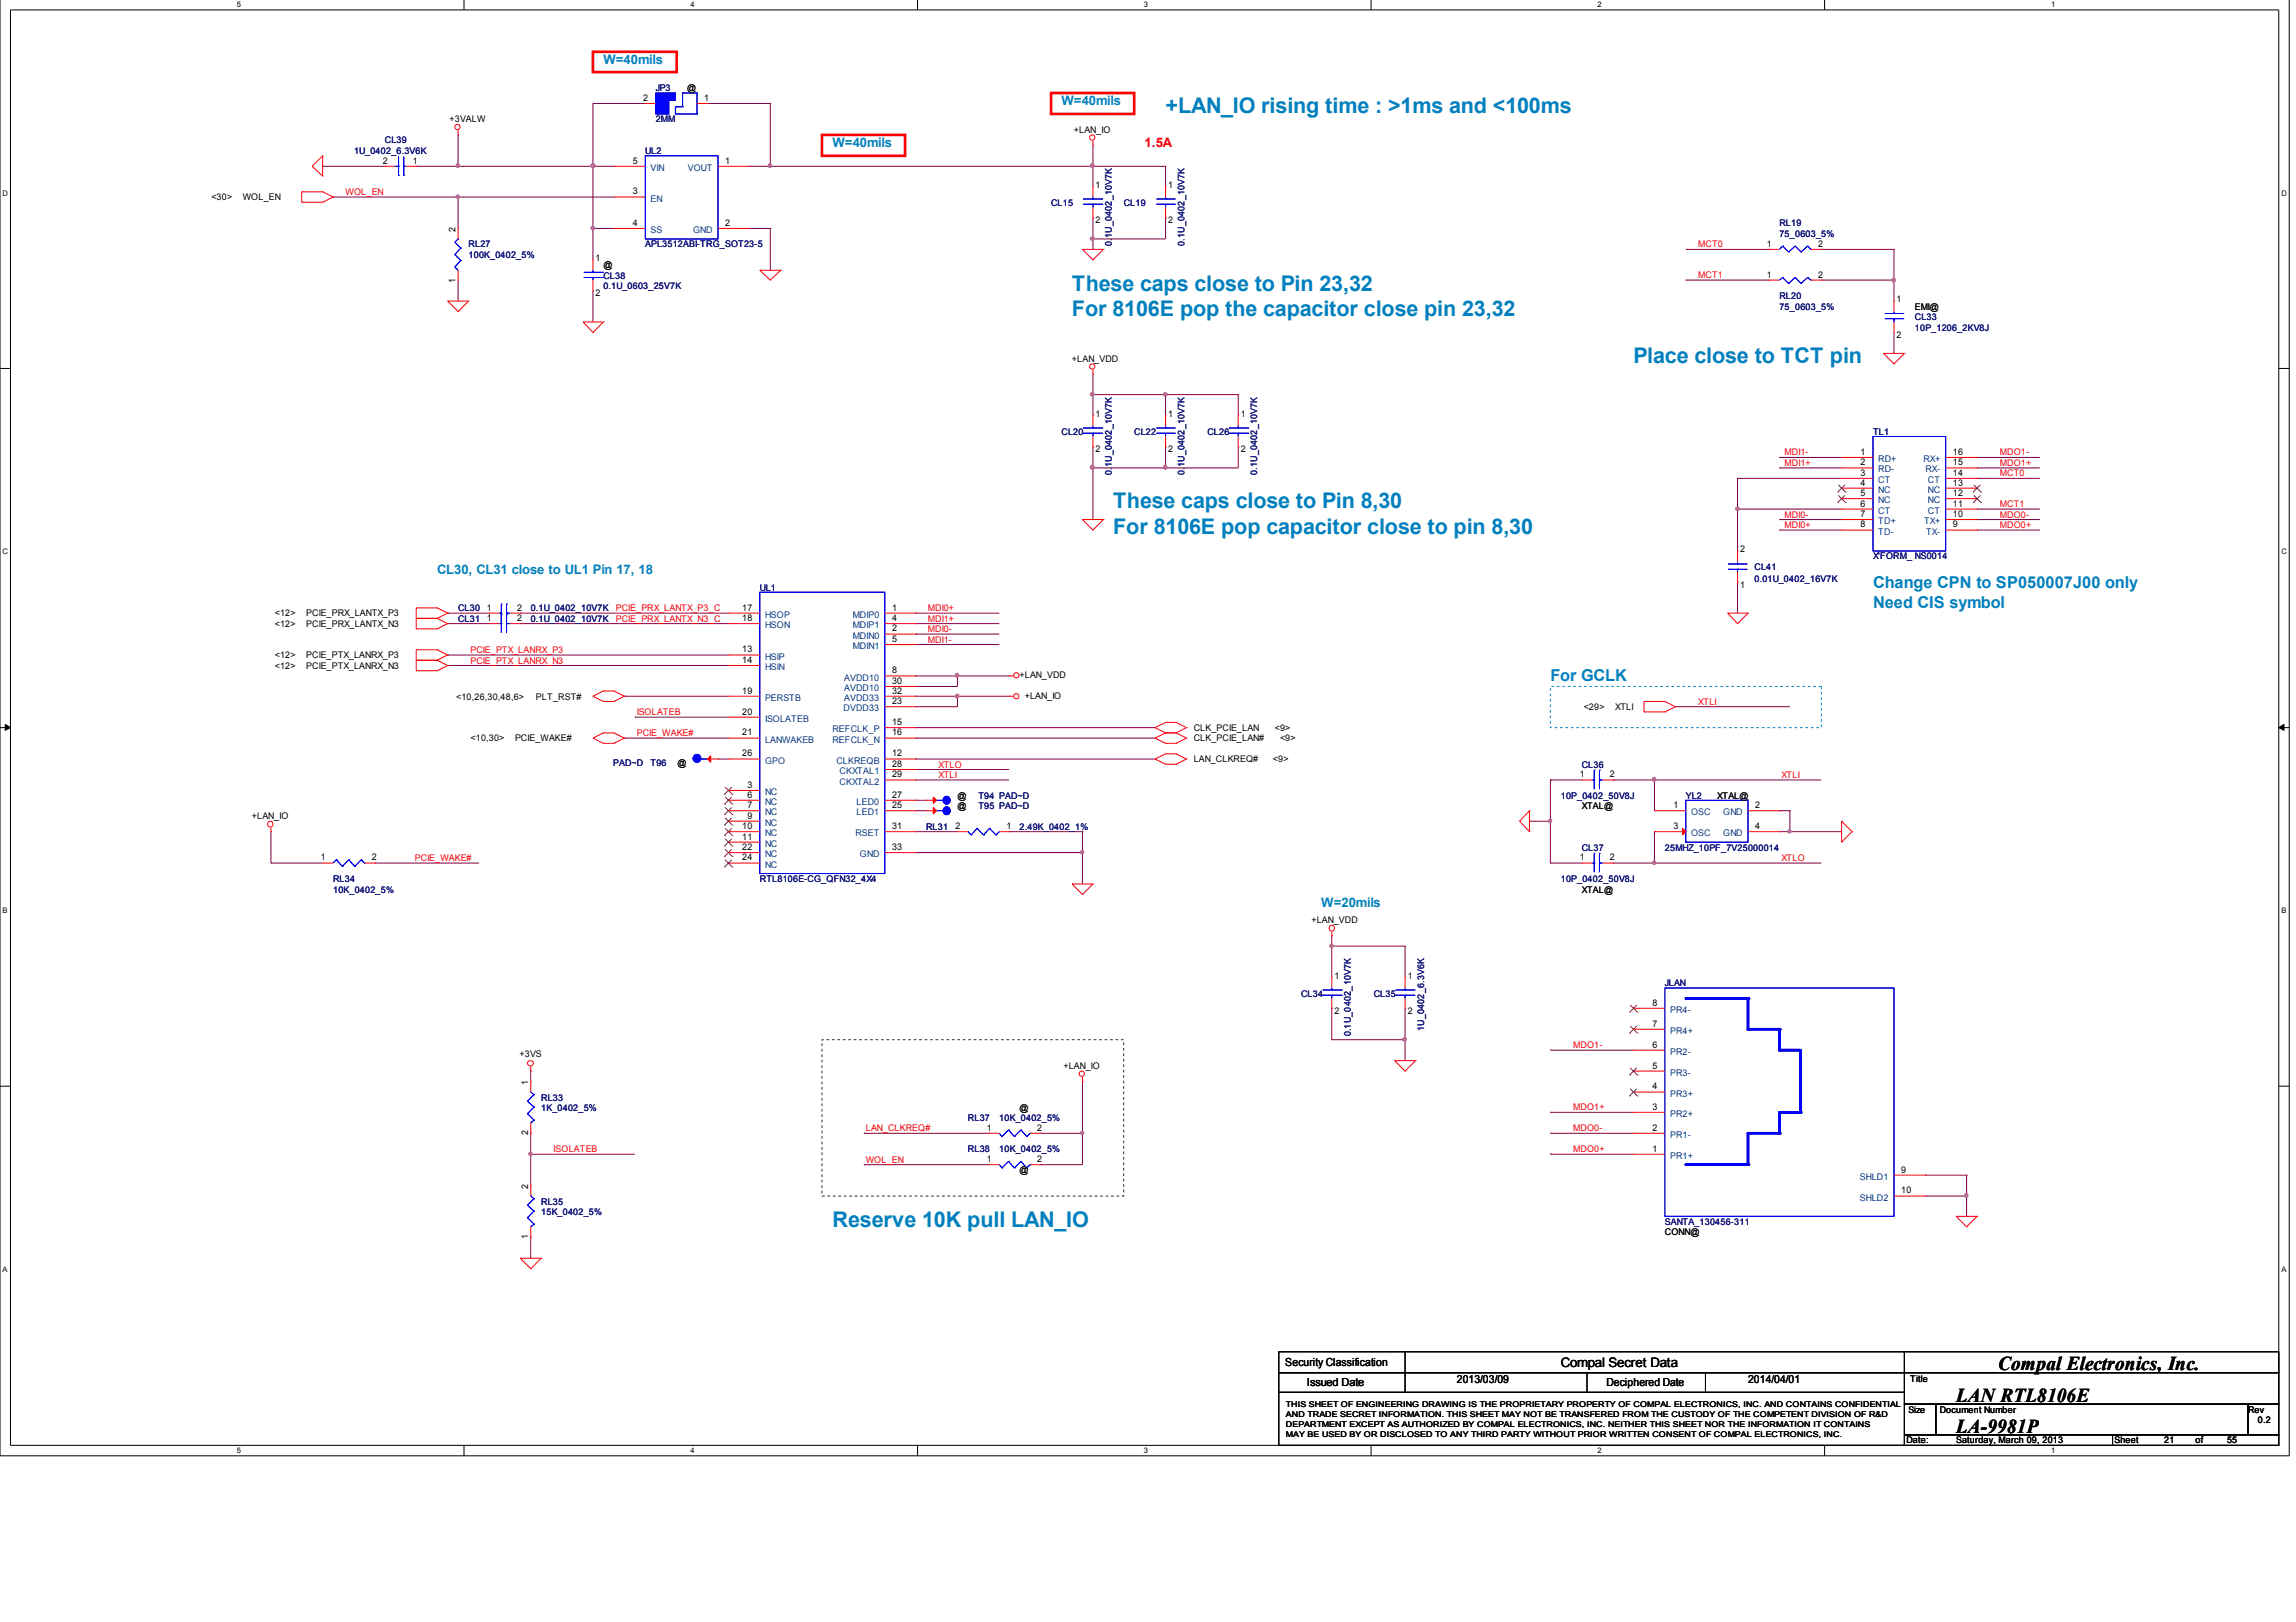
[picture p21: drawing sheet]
<svg xmlns="http://www.w3.org/2000/svg" width="297mm" height="210mm" viewBox="0 0 297 210" stroke-linecap="round" stroke-linejoin="round" font-family="sans-serif">
<defs><g id="words">
<g font-size="2.8" fill="#0080c0">
<text x="150.8" y="14.7">+LAN_IO rising time : &gt;1ms and &lt;100ms</text>
<text x="138.7" y="37.6">These caps close to Pin 23,32</text>
<text x="138.7" y="40.9">For 8106E pop the capacitor close pin 23,32</text>
<text x="211.3" y="47">Place close to TCT pin</text>
<text x="144" y="65.8">These caps close to Pin 8,30</text>
<text x="144" y="69.1">For 8106E pop capacitor close to pin 8,30</text>
<text x="107.7" y="158.8">Reserve 10K pull LAN_IO</text>
</g>
<g font-size="2.5">
<text x="258.5" y="177.3">Compal Electronics, Inc.</text>
<text x="253.1" y="185.4">LA-9981P</text>
<text x="253.1" y="181.4">LAN RTL8106E</text>
</g>
<g font-size="2.1" fill="#0080c0">
<text x="242.3" y="76">Change CPN to SP050007J00 only</text>
<text x="242.3" y="78.7">Need CIS symbol</text>
<text x="200.6" y="88.2">For GCLK</text>
</g>
<g font-size="1.7" fill="#0080c0">
<text x="78.1" y="8.3">W=40mils</text>
<text x="137.3" y="13.6">W=40mils</text>
<text x="107.7" y="19.1">W=40mils</text>
<text x="56.6" y="74.3">CL30, CL31 close to UL1 Pin 17, 18</text>
<text x="170.9" y="117.4">W=20mils</text>
</g>
<text font-size="1.7" fill="#f00" x="148.1" y="19.1">1.5A</text>
<text font-size="1.7" x="201.9" y="177">Compal Secret Data</text>
<g font-size="1.4">
<text x="166.3" y="176.7">Security Classification</text>
<text x="169.1" y="179.3">Issued Date</text>
<text x="188.5" y="178.9">2013/03/09</text>
<text x="207.9" y="179.4">Deciphered Date</text>
<text x="226.1" y="178.9">2014/04/01</text>
</g>
<g font-size="1.2" fill="#000080">
<text x="84.8" y="11.8">JP3</text>
<text x="84.8" y="15.8">2MM</text>
<text x="45.8" y="19.9">1U_0402_6.3V6K</text>
<text x="49.8" y="18.6">CL39</text>
<text x="83.5" y="19.9">UL2</text>
<text x="136" y="26.6">CL15</text>
<text x="145.4" y="26.6">CL19</text>
<text x="230.2" y="29.3">RL19</text>
<text x="60.6" y="32">RL27</text>
<text x="60.6" y="33.4">100K_0402_5%</text>
<text x="83.5" y="32">APL3512ABI-TRG_SOT23-5</text>
<text x="143.8" y="31.8" transform="rotate(-90 143.8 31.8)">0.1U_0402_10V7K</text>
<text x="153.2" y="31.8" transform="rotate(-90 153.2 31.8)">0.1U_0402_10V7K</text>
<text x="230.2" y="30.7">75_0603_5%</text>
<text x="78.1" y="36.1">CL38</text>
<text x="78.1" y="37.4">0.1U_0603_25V7K</text>
<text x="230.2" y="38.7">RL20</text>
<text x="230.2" y="40.1">75_0603_5%</text>
<text x="247.7" y="41.4">CL33</text>
<text x="247.7" y="42.8">10P_1206_2KV8J</text>
<text x="137.3" y="56.2">CL20</text>
<text x="146.7" y="56.2">CL22</text>
<text x="156.2" y="56.2">CL26</text>
<text x="242.3" y="56.2">TL1</text>
<text x="143.8" y="61.5" transform="rotate(-90 143.8 61.5)">0.1U_0402_10V7K</text>
<text x="153.2" y="61.5" transform="rotate(-90 153.2 61.5)">0.1U_0402_10V7K</text>
<text x="162.6" y="61.5" transform="rotate(-90 162.6 61.5)">0.1U_0402_10V7K</text>
<text x="98.3" y="76.5">UL1</text>
<text x="227" y="73.8">CL41</text>
<text x="227" y="75.4">0.01U_0402_16V7K</text>
<text x="242.3" y="72.4">X'FORM_ NS0014</text>
<text x="59.3" y="80.4">CL31</text>
<text x="59.3" y="79.1">CL30</text>
<text x="68.7" y="80.4">0.1U_0402_10V7K</text>
<text x="68.7" y="79.1">0.1U_0402_10V7K</text>
<text x="79.3" y="99.1">PAD~D</text>
<text x="84.2" y="99.1">T96</text>
<text x="204.6" y="99.3">CL36</text>
<text x="119.8" y="107.4">RL31</text>
<text x="126.6" y="103.4">T94 PAD~D</text>
<text x="126.6" y="104.7">T95 PAD~D</text>
<text x="131.9" y="107.4">2.49K_0402_1%</text>
<text x="201.9" y="103.4">10P_0402_50V8J</text>
<text x="218.1" y="103.4">YL2</text>
<text x="204.6" y="110.1">CL37</text>
<text x="215.4" y="110.1">25MHZ_10PF_7V25000014</text>
<text x="43.1" y="114.1">RL34</text>
<text x="43.1" y="115.5">10K_0402_5%</text>
<text x="98.3" y="114.1">RTL8106E-CG_QFN32_4X4</text>
<text x="201.9" y="114.1">10P_0402_50V8J</text>
<text x="168.3" y="129">CL34</text>
<text x="177.7" y="129">CL35</text>
<text x="215.4" y="127.6">JLAN</text>
<text x="174.8" y="134.1" transform="rotate(-90 174.8 134.1)">0.1U_0402_10V7K</text>
<text x="184.2" y="133.4" transform="rotate(-90 184.2 133.4)">1U_0402_6.3V6K</text>
<text x="70" y="142.4">RL33</text>
<text x="70" y="143.8">1K_0402_5%</text>
<text x="125.2" y="149.1">RL38</text>
<text x="125.2" y="145">RL37</text>
<text x="129.3" y="149.1">10K_0402_5%</text>
<text x="129.3" y="145">10K_0402_5%</text>
<text x="70" y="155.9">RL35</text>
<text x="70" y="157.2">15K_0402_5%</text>
<text x="215.4" y="158.5">SANTA_130456-311</text>
</g>
<g font-size="1.2">
<text x="88.9" y="11.8">@</text>
<text x="58.2" y="15.8">+3VALW</text>
<text x="83.2" y="13.1">2</text>
<text x="91.1" y="13.1">1</text>
<text x="138.9" y="17.2">+LAN_IO</text>
<text x="49.5" y="21.2">2</text>
<text x="53.4" y="21.2">1</text>
<text x="81.9" y="21.2">5</text>
<text x="93.8" y="21.2">1</text>
<text x="27.3" y="25.9">&lt;30&gt;</text>
<text x="31.4" y="25.9">WOL_EN</text>
<text x="58.9" y="30" transform="rotate(-90 58.9 30)">2</text>
<text x="81.9" y="29.2">4</text>
<text x="81.9" y="25.2">3</text>
<text x="93.8" y="29.2">2</text>
<text x="141.7" y="24.3">1</text>
<text x="141.7" y="28.9">2</text>
<text x="151.1" y="24.3">1</text>
<text x="151.1" y="28.9">2</text>
<text x="77" y="33.8">1</text>
<text x="78.1" y="34.7">@</text>
<text x="228.6" y="31.9">1</text>
<text x="228.6" y="35.9">1</text>
<text x="235.2" y="31.9">2</text>
<text x="235.2" y="35.9">2</text>
<text x="58.9" y="36.6" transform="rotate(-90 58.9 36.6)">1</text>
<text x="77" y="38.3">2</text>
<text x="245.4" y="39.1">1</text>
<text x="247.7" y="40.1">EMI@</text>
<text x="138.7" y="46.8">+LAN_VDD</text>
<text x="245.4" y="43.7">2</text>
<text x="141.7" y="53.9">1</text>
<text x="151.1" y="53.9">1</text>
<text x="160.5" y="53.9">1</text>
<text x="141.7" y="58.5">2</text>
<text x="151.1" y="58.5">2</text>
<text x="160.5" y="58.5">2</text>
<text x="240.7" y="58.9">1</text>
<text x="252.6" y="58.9">16</text>
<text x="240.7" y="60.2">2</text>
<text x="240.7" y="61.6">3</text>
<text x="240.7" y="65.5">6</text>
<text x="240.7" y="62.8">4</text>
<text x="240.7" y="64.2">5</text>
<text x="252.6" y="65.5">11</text>
<text x="252.6" y="61.6">14</text>
<text x="252.6" y="60.2">15</text>
<text x="252.6" y="62.8">13</text>
<text x="252.6" y="64.2">12</text>
<text x="225.1" y="71.5">2</text>
<text x="240.7" y="66.9">7</text>
<text x="240.7" y="68.3">8</text>
<text x="252.6" y="68.3">9</text>
<text x="252.6" y="66.9">10</text>
<text x="225.1" y="76">1</text>
<text x="35.6" y="79.8">&lt;12&gt;</text>
<text x="35.6" y="81.1">&lt;12&gt;</text>
<text x="39.6" y="79.8">PCIE_PRX_LANTX_P3</text>
<text x="39.6" y="81.1">PCIE_PRX_LANTX_N3</text>
<text x="63" y="80.4">1</text>
<text x="63" y="79">1</text>
<text x="66.9" y="80.4">2</text>
<text x="66.9" y="79">2</text>
<text x="96" y="79">17</text>
<text x="96" y="80.4">18</text>
<text x="115.4" y="79">1</text>
<text x="115.4" y="80.4">4</text>
<text x="115.4" y="81.7">2</text>
<text x="115.4" y="83.1">5</text>
<text x="35.6" y="85.2">&lt;12&gt;</text>
<text x="35.6" y="86.5">&lt;12&gt;</text>
<text x="39.6" y="85.2">PCIE_PTX_LANRX_P3</text>
<text x="39.6" y="86.5">PCIE_PTX_LANRX_N3</text>
<text x="96" y="84.4">13</text>
<text x="96" y="85.8">14</text>
<text x="96" y="89.8">19</text>
<text x="115.4" y="87.1">8</text>
<text x="115.4" y="88.5">30</text>
<text x="115.4" y="89.8">32</text>
<text x="131.9" y="87.7">+LAN_VDD</text>
<text x="59" y="90.5">&lt;10,26,30,48,6&gt;</text>
<text x="60.9" y="95.9">&lt;10,30&gt;</text>
<text x="66.6" y="95.9">PCIE_WAKE#</text>
<text x="69.3" y="90.5">PLT_RST#</text>
<text x="96" y="92.5">20</text>
<text x="96" y="95.2">21</text>
<text x="115.4" y="91.1">23</text>
<text x="115.4" y="93.8">15</text>
<text x="115.4" y="95.2">16</text>
<text x="132.6" y="90.4">+LAN_IO</text>
<text x="154.4" y="94.6">CLK_PCIE_LAN</text>
<text x="154.4" y="95.9">CLK_PCIE_LAN#</text>
<text x="164.9" y="94.6">&lt;9&gt;</text>
<text x="165.6" y="95.9">&lt;9&gt;</text>
<text x="204.9" y="91.9">&lt;29&gt;</text>
<text x="209" y="91.9">XTLI</text>
<text x="87.6" y="99.1">@</text>
<text x="96" y="97.9">26</text>
<text x="96.7" y="102">3</text>
<text x="115.4" y="97.9">12</text>
<text x="115.4" y="99.2">28</text>
<text x="115.4" y="100.6">29</text>
<text x="154.4" y="98.7">LAN_CLKREQ#</text>
<text x="164.7" y="98.7">&lt;9&gt;</text>
<text x="204.4" y="100.6">1</text>
<text x="208.3" y="100.6">2</text>
<text x="32.6" y="106">+LAN_IO</text>
<text x="96" y="107.3">10</text>
<text x="96.7" y="103.2">6</text>
<text x="96.7" y="104.6">7</text>
<text x="96.7" y="105.9">9</text>
<text x="115.4" y="103.2">27</text>
<text x="115.4" y="104.6">25</text>
<text x="115.4" y="107.3">31</text>
<text x="123.6" y="107.3">2</text>
<text x="123.9" y="103.4">@</text>
<text x="123.9" y="104.7">@</text>
<text x="130.2" y="107.3">1</text>
<text x="204.6" y="104.7">XTAL@</text>
<text x="216.5" y="104.6">1</text>
<text x="216.5" y="107.3">3</text>
<text x="222.2" y="103.4">XTAL@</text>
<text x="227.1" y="104.6">2</text>
<text x="227.1" y="107.3">4</text>
<text x="41.5" y="111.4">1</text>
<text x="48.1" y="111.4">2</text>
<text x="96" y="108.6">11</text>
<text x="96" y="110">22</text>
<text x="96" y="111.4">24</text>
<text x="115.4" y="110">33</text>
<text x="204.4" y="111.4">1</text>
<text x="208.3" y="111.4">2</text>
<text x="169.7" y="119.5">+LAN_VDD</text>
<text x="204.6" y="115.5">XTAL@</text>
<text x="172.6" y="126.7">1</text>
<text x="172.6" y="131.2">2</text>
<text x="182.1" y="126.7">1</text>
<text x="182.1" y="131.2">2</text>
<text x="213.8" y="130.1">8</text>
<text x="67.2" y="136.8">+3VS</text>
<text x="213.8" y="135.6">6</text>
<text x="213.8" y="132.9">7</text>
<text x="68.3" y="140.4" transform="rotate(-90 68.3 140.4)">1</text>
<text x="131.9" y="143.8">@</text>
<text x="137.6" y="138.4">+LAN_IO</text>
<text x="213.8" y="143.6">3</text>
<text x="213.8" y="141">4</text>
<text x="213.8" y="138.3">5</text>
<text x="68.3" y="146.9" transform="rotate(-90 68.3 146.9)">2</text>
<text x="127.7" y="146.3">1</text>
<text x="134.2" y="146.3">2</text>
<text x="213.8" y="146.3">2</text>
<text x="213.8" y="149">1</text>
<text x="68.3" y="153.9" transform="rotate(-90 68.3 153.9)">2</text>
<text x="127.7" y="150.4">1</text>
<text x="131.9" y="151.8">@</text>
<text x="134.2" y="150.4">2</text>
<text x="246" y="154.4">10</text>
<text x="246" y="151.7">9</text>
<text x="68.3" y="160.4" transform="rotate(-90 68.3 160.4)">1</text>
<text x="215.4" y="159.9">CONN@</text>
<text x="247.1" y="178.8">Title</text>
<text x="246.9" y="182.8">Size</text>
<text x="251" y="182.8">Document Number</text>
<text x="290.8" y="182.8">Rev</text>
<text x="292.1" y="184.2">0.2</text>
<text x="246.6" y="186.8">Date:</text>
<text x="253.1" y="186.8">Saturday, March 09, 2013</text>
<text x="273.6" y="186.8">Sheet</text>
<text x="280" y="186.8">21</text>
<text x="284.1" y="186.8">of</text>
<text x="288.1" y="186.8">55</text>
</g>
<g font-size="1.2" fill="#004080">
<text x="84.2" y="22.1">VIN</text>
<text x="89" y="22.1">VOUT</text>
<text x="84.2" y="26.1">EN</text>
<text x="84.2" y="30.2">SS</text>
<text x="89.7" y="30.2">GND</text>
<text x="243" y="59.8">RD+</text>
<text x="248.8" y="59.8">RX+</text>
<text x="243" y="61.1">RD-</text>
<text x="243" y="62.5">CT</text>
<text x="243" y="63.8">NC</text>
<text x="243" y="65.1">NC</text>
<text x="249.1" y="61.1">RX-</text>
<text x="249.4" y="62.5">CT</text>
<text x="249.4" y="63.8">NC</text>
<text x="249.4" y="65.1">NC</text>
<text x="243" y="66.5">CT</text>
<text x="243" y="67.8">TD+</text>
<text x="243" y="69.2">TD-</text>
<text x="248.9" y="67.8">TX+</text>
<text x="249.2" y="69.2">TX-</text>
<text x="249.4" y="66.5">CT</text>
<text x="99" y="79.9">HSOP</text>
<text x="99" y="81.3">HSON</text>
<text x="110.3" y="79.9">MDIP0</text>
<text x="110.3" y="81.3">MDIP1</text>
<text x="110.3" y="82.6">MDIN0</text>
<text x="99" y="85.4">HSIP</text>
<text x="99" y="86.7">HSIN</text>
<text x="109.2" y="88.1">AVDD10</text>
<text x="109.2" y="89.4">AVDD10</text>
<text x="110.3" y="84">MDIN1</text>
<text x="99" y="90.7">PERSTB</text>
<text x="99" y="93.4">ISOLATEB</text>
<text x="107.7" y="94.8">REFCLK_P</text>
<text x="109.1" y="92">DVDD33</text>
<text x="109.2" y="90.7">AVDD33</text>
<text x="99" y="96.1">LANWAKEB</text>
<text x="99" y="98.8">GPO</text>
<text x="107.7" y="96.1">REFCLK_N</text>
<text x="108.2" y="98.8">CLKREQB</text>
<text x="108.6" y="100.2">CKXTAL1</text>
<text x="108.6" y="101.5">CKXTAL2</text>
<text x="99" y="102.9">NC</text>
<text x="99" y="104.2">NC</text>
<text x="99" y="105.5">NC</text>
<text x="99" y="106.9">NC</text>
<text x="110.8" y="104.2">LED0</text>
<text x="110.8" y="105.5">LED1</text>
<text x="218.8" y="105.5">OSC</text>
<text x="222.9" y="105.5">GND</text>
<text x="99" y="108.2">NC</text>
<text x="99" y="109.6">NC</text>
<text x="99" y="110.9">NC</text>
<text x="99" y="112.3">NC</text>
<text x="110.7" y="108.2">RSET</text>
<text x="111.3" y="110.9">GND</text>
<text x="218.8" y="108.2">OSC</text>
<text x="222.9" y="108.2">GND</text>
<text x="216.1" y="131.1">PR4-</text>
<text x="216.1" y="136.5">PR2-</text>
<text x="216.1" y="133.8">PR4+</text>
<text x="216.1" y="141.9">PR3+</text>
<text x="216.1" y="139.2">PR3-</text>
<text x="216.1" y="147.2">PR1-</text>
<text x="216.1" y="150">PR1+</text>
<text x="216.1" y="144.5">PR2+</text>
<text x="240.6" y="155.4">SHLD2</text>
<text x="240.6" y="152.7">SHLD1</text>
</g>
<g font-size="1.2" fill="#f00">
<text x="44.7" y="25.2">WOL_EN</text>
<text x="219.7" y="36">MCT1</text>
<text x="219.7" y="32">MCT0</text>
<text x="230.9" y="58.9">MDI1-</text>
<text x="258.7" y="58.9">MDO1-</text>
<text x="230.9" y="60.3">MDI1+</text>
<text x="258.7" y="61.7">MCT0</text>
<text x="258.7" y="65.6">MCT1</text>
<text x="258.7" y="60.3">MDO1+</text>
<text x="230.9" y="67">MDI0-</text>
<text x="230.9" y="68.3">MDI0+</text>
<text x="258.7" y="67">MDO0-</text>
<text x="258.7" y="68.3">MDO0+</text>
<text x="79.7" y="79.1">PCIE_PRX_LANTX_P3_C</text>
<text x="79.7" y="80.4">PCIE_PRX_LANTX_N3_C</text>
<text x="120.1" y="83.2">MDI1-</text>
<text x="120.1" y="80.4">MDI1+</text>
<text x="120.1" y="81.8">MDI0-</text>
<text x="120.1" y="79.1">MDI0+</text>
<text x="60.9" y="84.5">PCIE_PTX_LANRX_P3</text>
<text x="60.9" y="85.9">PCIE_PTX_LANRX_N3</text>
<text x="82.4" y="92.6">ISOLATEB</text>
<text x="82.4" y="95.3">PCIE_WAKE#</text>
<text x="219.7" y="91.2">XTLI</text>
<text x="121.4" y="99.3">XTLO</text>
<text x="121.4" y="100.7">XTLI</text>
<text x="230.5" y="100.7">XTLI</text>
<text x="53.7" y="111.4">PCIE_WAKE#</text>
<text x="230.5" y="111.4">XTLO</text>
<text x="203.5" y="135.7">MDO1-</text>
<text x="203.5" y="143.7">MDO1+</text>
<text x="71.6" y="149.1">ISOLATEB</text>
<text x="112" y="146.4">LAN_CLKREQ#</text>
<text x="203.5" y="146.4">MDO0-</text>
<text x="203.5" y="149.1">MDO0+</text>
<text x="112" y="150.5">WOL_EN</text>
</g>
<g font-size="1">
<text x="30.6" y=".9">5</text>
<text x="89.3" y=".9">4</text>
<text x="148" y=".9">3</text>
<text x="206.7" y=".9">2</text>
<text x="265.3" y=".9">1</text>
<text x=".3" y="25.3">D</text>
<text x="295.1" y="25.3">D</text>
<text x=".3" y="71.7">C</text>
<text x="295.1" y="71.7">C</text>
<text x=".3" y="118.2">B</text>
<text x="295.1" y="118.2">B</text>
<text x=".3" y="164.6">A</text>
<text x="295.1" y="164.6">A</text>
<text x="166.4" y="182.1">THIS SHEET OF ENGINEERING DRAWING IS THE PROPRIETARY PROPERTY OF COMPAL ELECTRONICS, INC. AND CONTAINS CONFIDENTIAL</text>
<text x="166.4" y="183.4">AND TRADE SECRET INFORMATION. THIS SHEET MAY NOT BE TRANSFERED FROM THE CUSTODY OF THE COMPETENT DIVISION OF R&amp;D</text>
<text x="166.4" y="184.7">DEPARTMENT EXCEPT AS AUTHORIZED BY COMPAL ELECTRONICS, INC. NEITHER THIS SHEET NOR THE INFORMATION IT CONTAINS</text>
<text x="166.4" y="185.9">MAY BE USED BY OR DISCLOSED TO ANY THIRD PARTY WITHOUT PRIOR WRITTEN CONSENT OF COMPAL ELECTRONICS, INC.</text>
<text x="30.6" y="188.1">5</text>
<text x="89.3" y="188.1">4</text>
<text x="148" y="188.1">3</text>
<text x="206.7" y="188.1">2</text>
<text x="265.3" y="188.1">1</text>
</g>
</g></defs>
<path d="M0 -.1v188.5h296.2v-188.5M1.4 1.3h293.4v185.7h-293.4z" fill="none" stroke="#000" stroke-width=".13"/>
<g fill="#fff">
<path d="M30.6 .1h.5v1h-.5z"/>
<path d="M30.6 187.2h.5v1h-.5z"/>
</g>
<path d="M60 -.1v1.4M60 187v1.4" fill="none" stroke="#000" stroke-width=".13"/>
<g fill="#fff">
<path d="M89.3 .1h.4v1h-.4z"/>
<path d="M89.3 187.2h.4v1h-.4z"/>
</g>
<path d="M118.7 -.1v1.4M118.7 187v1.4" fill="none" stroke="#000" stroke-width=".13"/>
<g fill="#fff">
<path d="M148 .1h.4v1h-.4z"/>
<path d="M148 187.2h.4v1h-.4z"/>
</g>
<path d="M177.4 -.1v1.4M177.4 187v1.4" fill="none" stroke="#000" stroke-width=".13"/>
<g fill="#fff">
<path d="M206.7 .1h.4v1h-.4z"/>
<path d="M206.7 187.2h.4v1h-.4z"/>
</g>
<path d="M236.1 -.1v1.4M236.1 187v1.4" fill="none" stroke="#000" stroke-width=".13"/>
<g fill="#fff">
<path d="M265.3 .1h.5v1h-.5z"/>
<path d="M265.3 187.2h.5v1h-.5z"/>
<path d="M.3 24.5h.5v1h-.5z"/>
<path d="M295.1 24.5h.6v1h-.6z"/>
<path d="M.3 70.9h.5v1h-.5z"/>
<path d="M295.1 70.9h.6v1h-.6z"/>
</g>
<path d="M0 47.7h1.4M294.8 47.7h1.4" fill="none" stroke="#000" stroke-width=".13"/>
<g fill="#fff">
<path d="M.3 117.4h.5v1h-.5z"/>
<path d="M295.1 117.4h.6v1h-.6z"/>
</g>
<path d="M0 94.2h1.4M294.8 94.2h1.4" fill="none" stroke="#000" stroke-width=".13"/>
<path d="M.7 93.7l.7 .5-.7 .3zM294.8 94.2l.7-.5v.8z" fill="#000" stroke="#000" stroke-width=".13"/>
<g fill="#fff">
<path d="M.3 163.8h.5v1h-.5z"/>
<path d="M295.1 163.8h.6v1h-.6z"/>
</g>
<g fill="none" stroke="#000" stroke-width=".13">
<path d="M0 140.6h1.4M294.8 140.6h1.4M165.4 174.9h81v2.7h-81zM165.4 177.6h81v2.6h-81zM181.8 177.6h.1M181.8 174.9v5.3M205.3 177.6v2.6M220.6 177.6v2.6M246.4 174.9h48.4v2.7h-48.4zM246.4 177.6h48.4v4.1h-48.4zM165.4 180.2h81v6.8h-81zM181.8 180.2h.1"/>
<path d="M205.3 180.2h.1M220.6 180.2h.1M246.4 181.7h4v4h-4zM246.4 185.7h26.9v1.3h-26.9zM250.4 181.7h40.4v4h-40.4zM273.3 185.7h21.5v1.3h-21.5zM290.8 181.7h4v4h-4z"/>
</g>
<path d="M76.7 6.7h10.8v2.6h-10.8zM106.3 17.5h10.8v2.7h-10.8zM136 12h10.7v2.7h-10.7z" fill="none" stroke="#f00" stroke-width=".34"/>
<path d="M106.3 134.5h39.1v20.3h-39.1z" fill="none" stroke="#008000" stroke-width=".13" stroke-dasharray=".4 .4 .4 .4 .4 .4 .4 .4" stroke-linecap="butt"/>
<path d="M200.6 88.8h35v5.4h-35z" fill="none" stroke="#0080ff" stroke-width=".13" stroke-dasharray=".4 .4 .4 .4 .4 .4 .4 .4" stroke-linecap="butt"/>
<g fill="none" stroke="#800040" stroke-width=".13">
<path d="M59.3 17.5h.1M59.3 17.5v4M76.7 13.4h.1M76.7 13.4h6.8M76.7 13.4v20.2M91.5 13.4h.1M91.5 13.4h8.2M99.7 13.4h.1M99.7 13.4v8.1M141.4 18.8h.1M141.4 18.8v5.3M41.7 21.5h.1"/>
<path d="M41.7 21.5h8.1M43.1 25.5h.1M43.1 25.5h36.3M53.8 21.5h.1M53.8 21.5h25.6M59.3 25.5h.1M59.3 36.3h.1M59.3 21.5h.1M59.3 25.5v4.1M59.3 36.3v2.7M76.7 29.6h.1M76.7 37.6h.1"/>
<path d="M76.7 21.5h.1M76.7 29.6h2.7M76.7 37.6v4.1M96.9 29.6h.1M96.9 21.5h.1M96.9 21.5h53.9M96.9 29.6h2.8M99.7 21.5h.1M99.7 29.6h.1M99.7 29.6v5.4M141.4 21.5h.1M141.4 30.9h.1"/>
<path d="M141.4 28.2h.1M141.4 28.2v4.1M150.8 21.5h.1M150.8 28.2h.1M150.8 21.5v2.6M150.8 28.2v2.7h-9.4M218.1 36.3h.1M218.1 32.3h.1M218.1 32.3h10.8M218.1 36.3h10.8M235.6 32.3h.1M235.6 36.3h.1"/>
<path d="M235.6 32.3h9.4M235.6 36.3h9.4M245 32.3h.1M245 36.3h.1M245 32.3v6.7M141.4 51.1h.1M141.4 57.8h.1M141.4 48.4h.1M141.4 48.4v5.4M141.4 57.8v9.4M141.4 51.1h18.8M150.8 51.1h.1"/>
<path d="M150.8 57.8h.1M150.8 51.1v2.7M150.8 57.8v2.8M160.2 51.1h.1M160.2 57.8h.1M160.2 57.8v2.8h-18.8M160.2 51.1v2.7M230.2 59.2h.1M230.2 59.2h8.1M245 43h.1M245 43v2.7M255.8 59.2h.1"/>
<path d="M255.8 59.2h8.1M57.9 79.3h.1M57.9 79.3h5.3M67.3 79.3h.1M67.3 79.3h26.9M118.4 79.3h.1M118.4 79.3h10.9M141.4 60.6h.1M150.8 60.6h.1M224.8 65.9h.1M224.8 75.4h.1M224.8 61.9h.1"/>
<path d="M224.8 61.9v9.4M224.8 75.4v3.9M224.8 61.9h13.5M224.8 65.9h13.5M230.2 67.2h.1M230.2 68.6h.1M230.2 60.6h.1M230.2 60.6h8.1M230.2 67.2h8.1M230.2 68.6h8.1M255.8 61.9h.1M255.8 65.9h.1"/>
<path d="M255.8 60.6h.1M255.8 67.2h.1M255.8 68.6h.1M255.8 60.6h8.1M255.8 61.9h8.1M255.8 65.9h8.1M255.8 67.2h8.1M255.8 68.6h8.1M57.9 84.8h.1M57.9 86.1h.1M57.9 80.7h.1M57.9 84.8h36.3"/>
<path d="M57.9 86.1h36.3M57.9 80.7h5.3M67.3 80.7h.1M67.3 80.7h26.9M80.8 90.1h.1M80.8 95.5h.1M80.8 90.1h13.4M80.8 95.5h13.4M82.1 92.8h.1M82.1 92.8h12.1M92.9 98.2h.1M92.9 98.2h1.3"/>
<path d="M118.4 99.6h.1M118.4 98.2h.1M118.4 87.5h.1M118.4 88.8h.1M118.4 90.1h.1M118.4 91.5h.1M118.4 94.2h.1M118.4 95.5h.1M118.4 83.4h.1M118.4 80.7h.1M118.4 82.1h.1M118.4 99.6h12.2"/>
<path d="M118.4 90.1h12.2M118.4 87.5h12.2M118.4 98.2h31M118.4 95.5h31M118.4 94.2h31M118.4 83.4h10.9M118.4 80.7h10.9M118.4 82.1h10.9M123.9 87.5h.1M123.9 90.1h.1M123.9 87.5v1.3h-5.5M123.9 90.1v1.4h-5.5"/>
<path d="M216.7 91.5h.1M216.7 91.5h14.9M35.1 107.6h.1M35.1 111.7h.1M35.1 107.6v4.1M35.1 111.7h6.6M48.5 111.7h.1M48.5 111.7h13.5M118.4 107.6h.1M118.4 100.9h.1M118.4 103.6h.1M118.4 104.9h.1"/>
<path d="M118.4 110.3h.1M118.4 107.6h5.5M118.4 100.9h12.2M118.4 104.9h1.4M118.4 103.6h1.4M118.4 110.3h21.6M130.6 107.6h.1M130.6 107.6h9.4M140 110.3h.1M140 107.6h.1M140 107.6v6.8M197.9 106.3h.1"/>
<path d="M197.9 106.3h2.7M200.6 100.9h.1M200.6 111.7h.1M200.6 106.3h.1M200.6 100.9h4M200.6 111.7h4M200.6 100.9v10.8M208.7 100.9h.1M208.7 111.7h.1M208.7 100.9h26.9M208.7 111.7h26.9M214 107.6h.1"/>
<path d="M214 111.7h.1M214 100.9h.1M214 100.9v4M214 107.6v4.1M230.2 104.9h.1M230.2 107.6h.1M230.2 107.6h8.1M230.2 104.9h1.4M231.6 107.6h.1M231.6 104.9h.1M231.6 104.9v2.7M68.7 138.6h.1"/>
<path d="M68.7 138.6v1.4M140 140h.1M140 140v10.7h-5.4M172.3 121.1h.1M172.3 130.5h.1M172.3 122.4h.1M172.3 134.5h.1M172.3 121.1v5.4M172.3 130.5v4M172.3 122.4h9.5M172.3 134.5h9.5M181.8 122.4h.1"/>
<path d="M181.8 130.5h.1M181.8 134.5h.1M181.8 122.4v4.1M181.8 130.5v6.8M200.6 135.9h.1M200.6 135.9h10.7M68.7 149.4h.1M68.7 146.7h.1M68.7 146.7v6.7M68.7 149.4h13.4M111.8 146.7h.1M111.8 150.7h.1"/>
<path d="M111.8 146.7h16.1M111.8 150.7h16.1M134.6 146.7h.1M134.6 150.7h.1M134.6 146.7h5.4M140 146.7h.1M200.6 146.7h.1M200.6 143.9h.1M200.6 149.4h.1M200.6 149.4h10.7M200.6 146.7h10.7M200.6 143.9h10.7"/>
<path d="M249.1 152.1h.1M249.1 154.8h.1M249.1 152.1h5.3M249.1 154.8h5.3M254.4 152.1h.1M254.4 154.8h.1M254.4 152.1v5.3M68.7 160.1h.1M68.7 160.1v2.7"/>
</g>
<g fill="#f0f" stroke="#f0f" stroke-width=".13">
<path d="M181.5 134.4h.4v.1v.2h-.4l-.1-.2z" fill-rule="evenodd"/>
<path d="M141.1 50.9h.4l.1 .1-.1 .2h-.4v-.2z" fill-rule="evenodd"/>
<path d="M141.1 30.7h.4l.1 .2-.1 .1h-.4v-.1z" fill-rule="evenodd"/>
<path d="M224.6 65.7h.4v.1v.2h-.4l-.1-.2z" fill-rule="evenodd"/>
<path d="M76.5 29.4h.4l.1 .1-.1 .2h-.4v-.2z" fill-rule="evenodd"/>
<circle cx="123.8" cy="87.4" r=".24"/>
<circle cx="123.8" cy="90.1" r=".24"/>
<circle cx="99.6" cy="21.4" r=".24"/>
<circle cx="172.3" cy="122.4" r=".21"/>
<circle cx="231.5" cy="107.6" r=".21"/>
<circle cx="150.7" cy="60.4" r=".24"/>
<circle cx="141.3" cy="60.5" r=".25"/>
<circle cx="214" cy="111.6" r=".21"/>
<circle cx="141.3" cy="21.4" r=".25"/>
<circle cx="150.7" cy="51" r=".21"/>
<circle cx="214" cy="100.8" r=".24"/>
<circle cx="200.5" cy="106.2" r=".21"/>
<circle cx="68.6" cy="149.3" r=".21"/>
<circle cx="140" cy="146.6" r=".21"/>
<circle cx="245" cy="36.2" r=".24"/>
<circle cx="254.4" cy="154.7" r=".24"/>
<circle cx="140" cy="110.3" r=".21"/>
<circle cx="59.2" cy="25.5" r=".21"/>
<circle cx="59.2" cy="21.4" r=".24"/>
<circle cx="76.7" cy="21.4" r=".25"/>
</g>
<g fill="none" stroke="#f00" stroke-width=".13">
<path d="M59.3 17.5h.1M59.3 16.9v.6M141.4 18.8h.1M141.4 18.2v.6M39 24.8h.1M39 26.2h.1M39 24.8h2.7M39 24.8v1.4M39 26.2h2.7M40.4 21.5h.1M40.4 21.5l1.3 1.3M41.7 24.8h.1"/>
<path d="M41.7 26.2h.1M41.7 20.2h.1M41.7 22.8h.1M41.7 24.8l1.4 .7M41.7 20.2v2.6M41.7 20.2l-1.3 1.3M43.1 25.5h.1M43.1 25.5l-1.4 .7M57.9 39h.1M57.9 39h2.7M57.9 39l1.4 1.3M59.3 36.3h.1"/>
<path d="M59.3 29.6h.1M59.3 29.6v1.3M59.3 35v1.3M60.6 39h.1M60.6 39l-1.3 1.3M76.7 33.6h.1M76.7 37.6h.1M76.7 33.6v1.4M76.7 36.3v1.3M79.4 29.6h.1M79.4 21.5h.1M79.4 25.5h.1"/>
<path d="M79.4 29.6h4.1M79.4 21.5h4.1M79.4 25.5h4.1M92.9 29.6h4M92.9 21.5h4M96.9 29.6h.1M96.9 21.5h.1M98.3 35h.1M98.3 35h2.7M98.3 35l1.4 1.3M99.7 36.3h.1M101 35h.1"/>
<path d="M101 35l-1.3 1.3M140 32.3h.1M140 32.3h2.7M140 32.3l1.4 1.3M141.4 33.6h.1M141.4 24.1h.1M141.4 28.2h.1M141.4 24.1v1.4M141.4 26.9v1.3M142.7 32.3h.1M142.7 32.3l-1.3 1.3M228.9 32.3h.1"/>
<path d="M228.9 36.3h.1M228.9 32.3h1.3M228.9 36.3h1.3M234.3 32.3h1.3M234.3 36.3h1.3M235.6 32.3h.1M235.6 36.3h.1M59.3 40.3h.1M75.4 41.7h.1M75.4 41.7h2.7M75.4 41.7l1.3 1.3M76.7 43h.1"/>
<path d="M78.1 41.7h.1M78.1 41.7l-1.4 1.3M141.4 48.4h.1M141.4 53.8h.1M141.4 57.8h.1M141.4 47.9v.5M141.4 53.8v1.3M141.4 56.5v1.3M150.8 53.8h.1M150.8 57.8h.1M150.8 53.8v1.3M150.8 56.5v1.3"/>
<path d="M238.3 59.2h.1M238.3 59.2h4M243.7 45.7h.1M243.7 45.7h2.7M243.7 45.7l1.3 1.4M245 47.1h.1M246.4 45.7h.1M246.4 45.7l-1.4 1.4M251.7 59.2h4.1M255.8 59.2h.1M53.8 78.7h.1M53.8 78.7v2.7"/>
<path d="M53.8 78.7h2.8M56.6 78.7h.1M56.6 78.7l1.3 .6M57.9 79.3h.1M57.9 79.3l-1.3 .7M140 67.2h.1M140 67.2h2.7M140 67.2l1.4 1.4M141.4 68.6h.1M142.7 67.2h.1M142.7 67.2l-1.3 1.4M223.5 79.3h.1"/>
<path d="M223.5 79.3h2.6M223.5 79.3l1.3 1.4M224.8 75.4h.1M224.8 71.3h.1M224.8 71.3v1.4M224.8 74v1.4M226.1 79.3h.1M226.1 79.3l-1.3 1.4M238.3 60.6h.1M238.3 61.9h.1M238.3 65.9h.1M238.3 67.2h.1"/>
<path d="M238.3 68.6h.1M238.3 63.2h.1M238.3 64.5h.1M238.3 67.2h4M238.3 60.6h4M238.3 61.9h4M238.3 65.9h4M238.3 68.6h4M238.3 63.2h4M238.3 64.5h4M251.7 67.2h4.1M251.7 60.6h4.1"/>
<path d="M251.7 61.9h4.1M251.7 65.9h4.1M251.7 68.6h4.1M251.7 63.2h4.1M251.7 64.5h4.1M255.8 68.6h.1M255.8 67.2h.1M255.8 65.9h.1M255.8 61.9h.1M255.8 60.6h.1M255.8 63.2h.1M255.8 64.5h.1"/>
<path d="M53.8 84.1h.1M53.8 85.4h.1M53.8 86.8h.1M53.8 80h.1M53.8 81.4h.1M53.8 85.4h2.8M53.8 84.1h2.8M53.8 84.1v2.7M53.8 86.8h2.8M53.8 80h2.8M53.8 81.4h2.8M56.6 85.4h.1"/>
<path d="M56.6 84.1h.1M56.6 86.8h.1M56.6 80h.1M56.6 81.4h.1M56.6 80l1.3 .7M56.6 85.4l1.3 .7M56.6 84.1l1.3 .7M57.9 84.8h.1M57.9 86.1h.1M57.9 80.7h.1M57.9 84.8l-1.3 .6M57.9 86.1l-1.3 .7"/>
<path d="M57.9 80.7l-1.3 .7M63.2 80.7h.1M63.2 80.7h1.4M66 80.7h1.3M67.3 80.7h.1M76.7 90.1h.1M76.7 95.5h.1M76.7 90.1l1.4 .7M76.7 95.5l1.4 .7M78.1 89.4h.1M78.1 90.8h.1M78.1 94.8h.1"/>
<path d="M78.1 96.2h.1M78.1 89.4h1.3M78.1 89.4l-1.4 .7M78.1 90.8h1.3M78.1 94.8h1.3M78.1 94.8l-1.4 .7M78.1 96.2h1.3M79.4 89.4h.1M79.4 90.8h.1M79.4 94.8h.1M79.4 96.2h.1M79.4 89.4l1.4 .7"/>
<path d="M79.4 94.8l1.4 .7M80.8 90.1h.1M80.8 95.5h.1M80.8 90.1l-1.4 .7M80.8 95.5l-1.4 .7M91.5 98.2h1.4M92.9 98.2h.1M130.6 87.5h.1M130.6 90.1h.1M130.6 87.5h.5M130.6 90.1h.5M149.4 94.2h.1"/>
<path d="M149.4 95.5h.1M149.4 98.2h.1M149.4 94.2l1.4 .6M149.4 95.5l1.4 .7M149.4 98.2l1.4 .7M150.8 94.8h.1M150.8 93.5h.1M150.8 96.2h.1M150.8 98.9h.1M150.8 97.6h.1M150.8 94.8h1.3M150.8 96.2h1.3"/>
<path d="M150.8 93.5l-1.4 .7M150.8 93.5h1.3M150.8 94.8l-1.4 .7M150.8 98.9h1.3M150.8 97.6l-1.4 .6M150.8 97.6h1.3M152.1 94.8h.1M152.1 93.5h.1M152.1 96.2h.1M152.1 98.9h.1M152.1 97.6h.1M152.1 93.5l1.4 .7"/>
<path d="M152.1 94.8l1.4 .7M152.1 97.6l1.4 .6M153.5 94.2h.1M153.5 95.5h.1M153.5 98.2h.1M153.5 94.2l-1.4 .6M153.5 95.5l-1.4 .7M153.5 98.2l-1.4 .7M212.7 92.1h.1M212.7 90.8h.1M212.7 90.8h2.7M212.7 92.1h2.7"/>
<path d="M212.7 90.8v1.3M215.4 90.8h.1M215.4 92.1h.1M215.4 90.8l1.3 .7M216.7 91.5h.1M216.7 91.5l-1.3 .6M224.8 80.7h.1M35.1 107.6h.1M35.1 107.1v.5M41.7 111.7h.1M41.7 111.7h1.4M47.2 111.7h1.3"/>
<path d="M48.5 111.7h.1M119.8 103.6h.1M119.8 103.6h1.4M123.9 107.6h.1M123.9 107.6h1.3M129.3 107.6h1.3M130.6 107.6h.1M138.7 114.4h.1M138.7 114.4h2.7M138.7 114.4l1.3 1.4M140 115.8h.1M141.4 114.4h.1"/>
<path d="M141.4 114.4l-1.4 1.4M196.6 106.3h.1M196.6 106.3l1.3 1.3M197.9 104.9h.1M197.9 107.6h.1M197.9 104.9v2.7M197.9 104.9l-1.3 1.4M204.6 100.9h.1M204.6 111.7h.1M204.6 100.9h1.4M204.6 111.7h1.4M207.3 100.9h1.4"/>
<path d="M207.3 111.7h1.4M208.7 100.9h.1M208.7 111.7h.1M214 104.9h.1M214 107.6h.1M214 107.6h4.1M214 104.9h4.1M226.1 107.6h4.1M226.1 104.9h4.1M230.2 104.9h.1M230.2 107.6h.1M238.3 109h.1"/>
<path d="M238.3 106.3h.1M238.3 106.3v2.7M238.3 106.3l1.3 1.3M239.6 107.6h.1M239.6 107.6l-1.3 1.4M68.7 138.6h.1M68.7 140h.1M68.7 138v.6M68.7 140v1.3M140 140h.1M140 139.4v.6M172.3 121.1h.1"/>
<path d="M172.3 126.5h.1M172.3 130.5h.1M172.3 120.6v.5M172.3 126.5v1.4M172.3 129.2v1.3M180.4 137.3h.1M180.4 137.3h2.7M180.4 137.3l1.4 1.3M181.8 138.6h.1M183.1 137.3h.1M183.1 137.3l-1.3 1.3M68.7 146.7h.1"/>
<path d="M68.7 153.4h.1M68.7 145.3v1.4M68.7 153.4v1.4M68.7 158.8v1.3M253.1 157.4h.1M253.1 157.4h2.7M253.1 157.4l1.3 1.4M254.4 158.8h.1M255.8 157.4h.1M255.8 157.4l-1.4 1.4M67.3 162.8h.1M67.3 162.8h2.7"/>
<path d="M67.3 162.8l1.4 1.4M68.7 164.2h.1M68.7 160.1h.1M70 162.8h.1M70 162.8l-1.3 1.4"/>
<circle cx="59.2" cy="16.4" r=".34"/>
<circle cx="141.3" cy="17.8" r=".34"/>
<circle cx="141.3" cy="47.4" r=".34"/>
<circle cx="131.5" cy="90.1" r=".34"/>
<circle cx="131.5" cy="87.4" r=".34"/>
<circle cx="34.9" cy="106.7" r=".36"/>
<circle cx="68.6" cy="137.6" r=".36"/>
<circle cx="140" cy="139" r=".34"/>
<circle cx="172.3" cy="120.1" r=".36"/>
</g>
<g fill="none" stroke="#00f" stroke-width=".13">
<path d="M58.8 34.6h.1M58.8 32.9h.1M58.8 31.3h.1M58.8 34.6l.5 .4M58.8 32.9l.8 .8M58.8 31.3l.8 .8M59.3 30.9h.1M59.3 30.9l-.5 .4M59.6 33.7h.1M59.6 32.1h.1M59.6 33.7l-.8 .9M59.6 32.1l-.8 .8"/>
<path d="M75.5 35.9h2.5M75.5 35.2h2.5M76.7 35.2h.1M76.7 35.9h.1M76.7 35v.2M76.7 35.9v.4M78 35.9h.1M78 35.2h.1M83.5 20.2h9.4v10.7h-9.4zM140.1 26.4h2.5M140.1 25.8h2.5M141.4 25.8h.1"/>
<path d="M141.4 26.4h.1M141.4 25.5v.3M141.4 26.4v.5M142.6 26.4h.1M142.6 25.8h.1M230.6 31.8h.1M230.6 35.9h.1M230.6 31.8l-.4 .5M230.6 31.8l.8 .8M230.6 35.9l-.4 .4M230.6 35.9l.8 .8M231.4 32.6h.1"/>
<path d="M231.4 36.7h.1M232.2 31.8h.1M232.2 35.9h.1M232.2 31.8l-.8 .8M232.2 31.8l.8 .8M232.2 35.9l-.8 .8M232.2 35.9l.8 .8M233 32.6h.1M233 36.7h.1M233.8 31.8h.1M233.8 35.9h.1M233.8 31.8l-.8 .8"/>
<path d="M233.8 31.8l.5 .5M233.8 35.9l-.8 .8M233.8 35.9l.5 .4M234.3 32.3h.1M234.3 36.3h.1M140.1 56.1h2.5M140.1 55.4h2.5M141.4 55.4h.1M141.4 56.1h.1M141.4 55.1v.3M141.4 56.1v.4M142.6 56.1h.1"/>
<path d="M142.6 55.4h.1M149.6 56.1h2.4M149.6 55.4h2.4M150.8 55.4h.1M150.8 56.1h.1M150.8 55.1v.3M150.8 56.1v.4M152 56.1h.1M152 55.4h.1M242.3 56.5h9.4v14.8h-9.4zM64.9 79.5h.1M64.9 79.5v2.4"/>
<path d="M65.5 79.5h.1M65.5 79.5v2.4M223.6 73h.1M223.6 73.7h.1M223.6 73h2.5M223.6 73.7h2.5M224.8 73.7h.1M224.8 73h.1M224.8 72.7v.3M224.8 73.7v.3M64.6 80.7h.3M64.9 80.7h.1"/>
<path d="M65.5 80.7h.1M65.5 80.7h.5M90.8 98.2h.1M90.8 98.2h.7M206.2 99.7h.1M206.2 99.7v2.4M206.9 99.7h.1M206.9 99.7v2.4M43.5 111.3h.1M43.5 111.3l-.4 .4M43.5 111.3l.8 .8M44.3 112.1h.1"/>
<path d="M45.1 111.3h.1M45.1 111.3l-.8 .8M45.1 111.3l.8 .8M45.9 112.1h.1M46.7 111.3h.1M46.7 111.3l-.8 .8M46.7 111.3l.5 .4M47.2 111.7h.1M121.2 103.6h.8M122 103.6h.1M125.2 107.6h.1M125.2 107.6l.4 .4"/>
<path d="M125.6 108h.1M126.4 107.2h.1M126.4 107.2l.9 .8M126.4 107.2l-.8 .8M127.3 108h.1M128 107.2h.1M128 107.2l.9 .8M128 107.2l-.7 .8M128.9 108h.1M129.3 107.6l-.4 .4M206 100.9h.2M206 111.7h.2"/>
<path d="M206.2 100.9h.1M206.2 111.7h.1M206.2 110.4h.1M206.2 110.4v2.5M206.9 100.9h.1M206.9 110.4h.1M206.9 111.7h.1M206.9 100.9h.4M206.9 110.4v2.5M206.9 111.7h.4M218.1 103.6h8v5.4h-8zM171.1 128.8h2.5"/>
<path d="M171.1 128.1h2.5M172.3 128.1h.1M172.3 128.8h.1M172.3 127.9v.2M172.3 128.8v.4M173.6 128.8h.1M173.6 128.1h.1M215.4 127.9h29.6v29.5h-29.6zM68.2 142.5h.1M68.2 144.1h.1M68.2 157.6h.1M68.2 156h.1"/>
<path d="M68.2 142.5l.9 .8M68.2 144.1l.9 .9M68.2 157.6l.9 .8M68.2 156l.9 .7M68.7 145.3h.1M68.7 154.8h.1M68.7 141.3l.4 .4M68.7 154.8l.4 .3M69.1 141.7h.1M69.1 143.3h.1M69.1 145h.1M69.1 158.4h.1"/>
<path d="M69.1 156.7h.1M69.1 155.1h.1M69.1 141.7l-.9 .8M69.1 143.3l-.9 .8M69.1 145l-.4 .3M69.1 158.4l-.4 .4M69.1 156.7l-.9 .9M69.1 155.1l-.9 .9"/>
</g>
<g fill="#f00" stroke="#f00" stroke-width=".13">
<path d="M217.7 107.2l.4 .4-.4 .4z"/>
<path d="M120.7 103.1l.5 .5-.5 .4z"/>
<path d="M91.9 97.8v.9l-.4-.5z"/>
</g>
<g fill="none" stroke="#804000" stroke-width=".13">
<path d="M237.7 63.7h.1M237.7 65h.1M237.8 62.8l1 .9M237.8 64.1l1 .9M238.7 62.8l-1 .9M238.7 64.1l-1 .9M238.8 63.7h.1M238.8 65h.1M255.3 63.7h.1M255.3 65h.1M255.4 62.8l.9 .9M255.4 64.1l.9 .9"/>
<path d="M256.2 62.8l-.9 .9M256.2 64.1l-.9 .9M256.3 63.7h.1M256.3 65h.1"/>
</g>
<g fill="#00f" stroke="#00f" stroke-width=".13">
<circle cx="122.4" cy="103.6" r=".49"/>
<circle cx="90.2" cy="98.1" r=".51"/>
</g>
<path d="M218.1 129.2h8" fill="none" stroke="#00f" stroke-width=".34"/>
<circle cx="226.1" cy="129.2" r=".17" fill="#00f"/>
<path d="M230.2 135.9h2.7" fill="none" stroke="#00f" stroke-width=".34"/>
<circle cx="230.2" cy="135.9" r=".17" fill="#00f"/>
<path d="M230.2 133.2v2.7" fill="none" stroke="#00f" stroke-width=".34"/>
<circle cx="230.2" cy="133.2" r=".17" fill="#00f"/>
<path d="M226.1 133.2h4.1" fill="none" stroke="#00f" stroke-width=".34"/>
<circle cx="226.1" cy="133.2" r=".17" fill="#00f"/>
<path d="M226.1 129.2v4" fill="none" stroke="#00f" stroke-width=".34"/>
<circle cx="226.1" cy="129.2" r=".17" fill="#00f"/>
<path d="M230.2 143.9h2.7" fill="none" stroke="#00f" stroke-width=".34"/>
<circle cx="230.2" cy="143.9" r=".17" fill="#00f"/>
<path d="M230.2 143.9v2.8" fill="none" stroke="#00f" stroke-width=".34"/>
<circle cx="230.2" cy="146.7" r=".17" fill="#00f"/>
<path d="M226.1 146.7h4.1" fill="none" stroke="#00f" stroke-width=".34"/>
<circle cx="226.1" cy="146.7" r=".17" fill="#00f"/>
<path d="M226.1 146.7v4" fill="none" stroke="#00f" stroke-width=".34"/>
<circle cx="226.1" cy="150.7" r=".17" fill="#00f"/>
<path d="M218.1 150.7h8" fill="none" stroke="#00f" stroke-width=".34"/>
<circle cx="218.1" cy="150.7" r=".17" fill="#00f"/>
<path d="M232.9 135.9v8" fill="none" stroke="#00f" stroke-width=".34"/>
<circle cx="232.9" cy="143.9" r=".17" fill="#00f"/>
<path d="M215.4 127.9h29.6v29.5h-29.6z" fill="none" stroke="#00f" stroke-width=".13"/>
<path d="M218.1 129.2h8" fill="none" stroke="#00f" stroke-width=".34"/>
<circle cx="226.1" cy="129.2" r=".17" fill="#00f"/>
<path d="M230.2 135.9h2.7" fill="none" stroke="#00f" stroke-width=".34"/>
<circle cx="230.2" cy="135.9" r=".17" fill="#00f"/>
<path d="M230.2 133.2v2.7" fill="none" stroke="#00f" stroke-width=".34"/>
<circle cx="230.2" cy="133.2" r=".17" fill="#00f"/>
<path d="M226.1 133.2h4.1" fill="none" stroke="#00f" stroke-width=".34"/>
<circle cx="226.1" cy="133.2" r=".17" fill="#00f"/>
<path d="M226.1 129.2v4" fill="none" stroke="#00f" stroke-width=".34"/>
<circle cx="226.1" cy="129.2" r=".17" fill="#00f"/>
<path d="M230.2 143.9h2.7" fill="none" stroke="#00f" stroke-width=".34"/>
<circle cx="230.2" cy="143.9" r=".17" fill="#00f"/>
<path d="M230.2 143.9v2.8" fill="none" stroke="#00f" stroke-width=".34"/>
<circle cx="230.2" cy="146.7" r=".17" fill="#00f"/>
<path d="M226.1 146.7h4.1" fill="none" stroke="#00f" stroke-width=".34"/>
<circle cx="226.1" cy="146.7" r=".17" fill="#00f"/>
<path d="M226.1 146.7v4" fill="none" stroke="#00f" stroke-width=".34"/>
<circle cx="226.1" cy="150.7" r=".17" fill="#00f"/>
<path d="M218.1 150.7h8" fill="none" stroke="#00f" stroke-width=".34"/>
<circle cx="218.1" cy="150.7" r=".17" fill="#00f"/>
<path d="M232.9 135.9v8" fill="none" stroke="#00f" stroke-width=".34"/>
<circle cx="232.9" cy="143.9" r=".17" fill="#00f"/>
<g fill="none" stroke="#f00" stroke-width=".13">
<path d="M83.5 13.4h.1M83.5 13.4h1.3M90.2 13.4h1.3M91.5 13.4h.1M49.8 21.5h.1M49.8 21.5h1.3M52.5 21.5h1.3M53.8 21.5h.1M150.8 24.1h.1M150.8 28.2h.1M150.8 24.1v1.4M150.8 26.9v1.3"/>
<path d="M245 39h.1M245 39v1.3M160.2 53.8h.1M160.2 57.8h.1M160.2 53.8v1.3M160.2 56.5v1.3M245 43h.1M245 41.7v1.3M63.2 79.3h.1M63.2 79.3h1.4M66 79.3h1.3M67.3 79.3h.1"/>
<path d="M94.2 79.3h.1M94.2 79.3h4.1M114.5 79.3h3.9M118.4 79.3h.1M94.2 80.7h.1M94.2 84.8h.1M94.2 86.1h.1M94.2 90.1h.1M94.2 92.8h.1M94.2 95.5h.1M94.2 98.2h.1M94.2 80.7h4.1"/>
<path d="M94.2 90.1h4.1M94.2 95.5h4.1M94.2 98.2h4.1M94.2 84.8h4.1M94.2 86.1h4.1M94.2 92.8h4.1M114.5 80.7h3.9M114.5 82.1h3.9M114.5 83.4h3.9M114.5 87.5h3.9M114.5 88.8h3.9M114.5 90.1h3.9"/>
<path d="M114.5 91.5h3.9M114.5 94.2h3.9M114.5 95.5h3.9M114.5 98.2h3.9M114.5 99.6h3.9M118.4 80.7h.1M118.4 82.1h.1M118.4 83.4h.1M118.4 87.5h.1M118.4 88.8h.1M118.4 90.1h.1M118.4 91.5h.1"/>
<path d="M118.4 94.2h.1M118.4 95.5h.1M118.4 98.2h.1M118.4 99.6h.1M94.2 102.3h.1M94.2 103.6h.1M94.2 104.9h.1M94.2 106.3h.1M94.2 107.6h.1M94.2 109h.1M94.2 110.3h.1M94.2 111.7h.1"/>
<path d="M94.2 104.9h4.1M94.2 103.6h4.1M94.2 107.6h4.1M94.2 110.3h4.1M94.2 102.3h4.1M94.2 106.3h4.1M94.2 109h4.1M94.2 111.7h4.1M114.5 104.9h3.9M114.5 100.9h3.9M114.5 103.6h3.9M114.5 107.6h3.9"/>
<path d="M114.5 110.3h3.9M118.4 100.9h.1M118.4 103.6h.1M118.4 104.9h.1M118.4 107.6h.1M118.4 110.3h.1M119.8 104.9h.1M119.8 104.9h1.4M181.8 126.5h.1M181.8 130.5h.1M181.8 126.5v1.4M181.8 129.2v1.3"/>
<path d="M211.3 138.6h.1M211.3 135.9h.1M211.3 133.2h.1M211.3 130.5h.1M211.3 138.6h4.1M211.3 135.9h4.1M211.3 133.2h4.1M211.3 130.5h4.1M127.9 150.7h.1M127.9 146.7h.1M127.9 146.7h1.4M127.9 150.7h1.4"/>
<path d="M133.3 146.7h1.3M133.3 150.7h1.3M134.6 150.7h.1M134.6 146.7h.1M211.3 146.7h.1M211.3 149.4h.1M211.3 143.9h.1M211.3 141.3h.1M211.3 146.7h4.1M211.3 149.4h4.1M211.3 143.9h4.1M211.3 141.3h4.1"/>
<path d="M245 154.8h4.1M245 152.1h4.1M249.1 154.8h.1M249.1 152.1h.1"/>
</g>
<g fill="none" stroke="#804000" stroke-width=".13">
<path d="M93.7 102.8h.1M93.7 104.1h.1M93.7 105.4h.1M93.7 106.8h.1M93.7 108.1h.1M93.7 109.5h.1M93.7 110.8h.1M93.7 112.2h.1M93.8 101.9l.9 .9M93.8 103.1l.9 1M93.8 104.5l.9 .9M93.8 105.8l.9 1"/>
<path d="M93.8 107.2l.9 .9M93.8 108.6l.9 .9M93.8 109.9l.9 .9M93.8 111.3l.9 .9M94.7 101.9l-1 .9M94.7 103.1l-1 1M94.7 104.5l-1 .9M94.7 105.8l-1 1M94.7 107.2l-1 .9M94.7 108.6l-1 .9M94.7 109.9l-1 .9M94.7 111.3l-1 .9"/>
<path d="M94.7 102.8h.1M94.7 104.1h.1M94.7 105.4h.1M94.7 106.8h.1M94.7 108.1h.1M94.7 109.5h.1M94.7 110.8h.1M94.7 112.2h.1M210.8 139.1h.1M210.8 133.7h.1M210.8 131h.1M210.9 138.2l.9 .9"/>
<path d="M210.9 132.8l.9 .9M210.9 130.1l.9 .9M211.8 138.2l-1 .9M211.8 132.8l-1 .9M211.8 130.1l-1 .9M211.8 139.1h.1M211.8 133.7h.1M211.8 131h.1M210.8 141.8h.1M210.9 140.9l.9 .9M211.8 140.9l-1 .9M211.8 141.8h.1"/>
</g>
<g fill="none" stroke="#00f" stroke-width=".13">
<path d="M87.4 14.7h.1M87.4 13.9h.1M87.4 14.7h2.8M88.3 13.8h.1M88.3 12h.1M88.3 13.8h-.9v.9M88.3 12v1.8M88.3 12h1.9M90.2 14.7h.1M90.2 12h.1M90.2 12v2.7M51.1 21.5h.5"/>
<path d="M51.6 22.7h.1M51.6 21.5h.1M51.6 20.2v2.5M52.2 21.5h.1M52.2 22.7h.1M52.2 21.5h.3M52.2 20.2v2.5M149.6 26.4h2.4M149.6 25.8h2.4M150.8 25.8h.1M150.8 26.4h.1M150.8 25.5v.3"/>
<path d="M150.8 26.4v.5M152 26.4h.1M152 25.8h.1M159 56.1h2.5M159 55.4h2.5M160.2 55.4h.1M160.2 56.1h.1M160.2 55.1v.3M160.2 56.1v.4M161.5 56.1h.1M161.5 55.4h.1M243.8 41.2h2.4"/>
<path d="M243.8 40.6h2.4M245 40.6h.1M245 41.2h.1M245 40.3v.3M245 41.2v.5M246.2 41.2h.1M246.2 40.6h.1M64.6 79.3h.3M64.9 79.3h.1M64.9 78.2h.1M64.9 78.2v2.4M65.5 78.2h.1"/>
<path d="M65.5 79.3h.1M65.5 79.3h.5M65.5 78.2v2.4M98.3 76.6h16.2v36.4h-16.2zM121.2 104.9h.8M122 104.9h.1M180.5 128.8h2.5M180.5 128.1h2.5M181.8 128.1h.1M181.8 128.8h.1M181.8 127.9v.2M181.8 128.8v.4"/>
<path d="M183 128.8h.1M183 128.1h.1M129.3 150.7l.3 .4M129.3 146.7l.3 .4M129.6 151.1h.1M129.6 147.1h.1M130.5 150.3h.1M130.5 146.2h.1M130.5 150.3l-.9 .8M130.5 150.3l.7 .8M130.5 146.2l-.9 .9M130.5 146.2l.7 .9"/>
<path d="M131.2 151.1h.1M131.2 147.1h.1M132.1 150.3h.1M132.1 146.2h.1M132.1 150.3l-.9 .8M132.1 150.3l.7 .8M132.1 146.2l-.9 .9M132.1 146.2l.7 .9M132.8 151.1h.1M132.8 147.1h.1M133.3 150.7h.1M133.3 146.7h.1"/>
<path d="M133.3 150.7l-.5 .4M133.3 146.7l-.5 .4"/>
</g>
<g fill="#00f" stroke="#00f" stroke-width=".13">
<path d="M84.8 12h2.6v1h-.9v1.7h-1.7z" fill-rule="evenodd"/>
<path d="M84.8 12h2.6v1h-.9v1.7h-1.7z" fill-rule="evenodd"/>
<circle cx="122.4" cy="104.9" r=".49"/>
</g>
<path d="M120.7 104.5l.5 .4-.5 .4z" fill="#f00" stroke="#f00" stroke-width=".13"/>
<g fill="#f0f" stroke="#f0f" stroke-width=".13">
<path d="M181.5 134.4h.4v.1v.2h-.4l-.1-.2z" fill-rule="evenodd"/>
<path d="M141.1 50.9h.4l.1 .1-.1 .2h-.4v-.2z" fill-rule="evenodd"/>
<path d="M141.1 30.7h.4l.1 .2-.1 .1h-.4v-.1z" fill-rule="evenodd"/>
<path d="M224.6 65.7h.4v.1v.2h-.4l-.1-.2z" fill-rule="evenodd"/>
<path d="M76.5 29.4h.4l.1 .1-.1 .2h-.4v-.2z" fill-rule="evenodd"/>
<circle cx="123.8" cy="87.4" r=".24"/>
<circle cx="123.8" cy="90.1" r=".24"/>
<circle cx="99.6" cy="21.4" r=".24"/>
<circle cx="172.3" cy="122.4" r=".21"/>
<circle cx="231.5" cy="107.6" r=".21"/>
<circle cx="150.7" cy="60.4" r=".24"/>
<circle cx="141.3" cy="60.5" r=".25"/>
<circle cx="214" cy="111.6" r=".21"/>
<circle cx="141.3" cy="21.4" r=".25"/>
<circle cx="150.7" cy="51" r=".21"/>
<circle cx="214" cy="100.8" r=".24"/>
<circle cx="200.5" cy="106.2" r=".21"/>
<circle cx="68.6" cy="149.3" r=".21"/>
<circle cx="140" cy="146.6" r=".21"/>
<circle cx="245" cy="36.2" r=".24"/>
<circle cx="254.4" cy="154.7" r=".24"/>
<circle cx="140" cy="110.3" r=".21"/>
<circle cx="59.2" cy="25.5" r=".21"/>
<circle cx="59.2" cy="21.4" r=".24"/>
<circle cx="76.7" cy="21.4" r=".25"/>
</g>
<use href="#words"/>
</svg>
